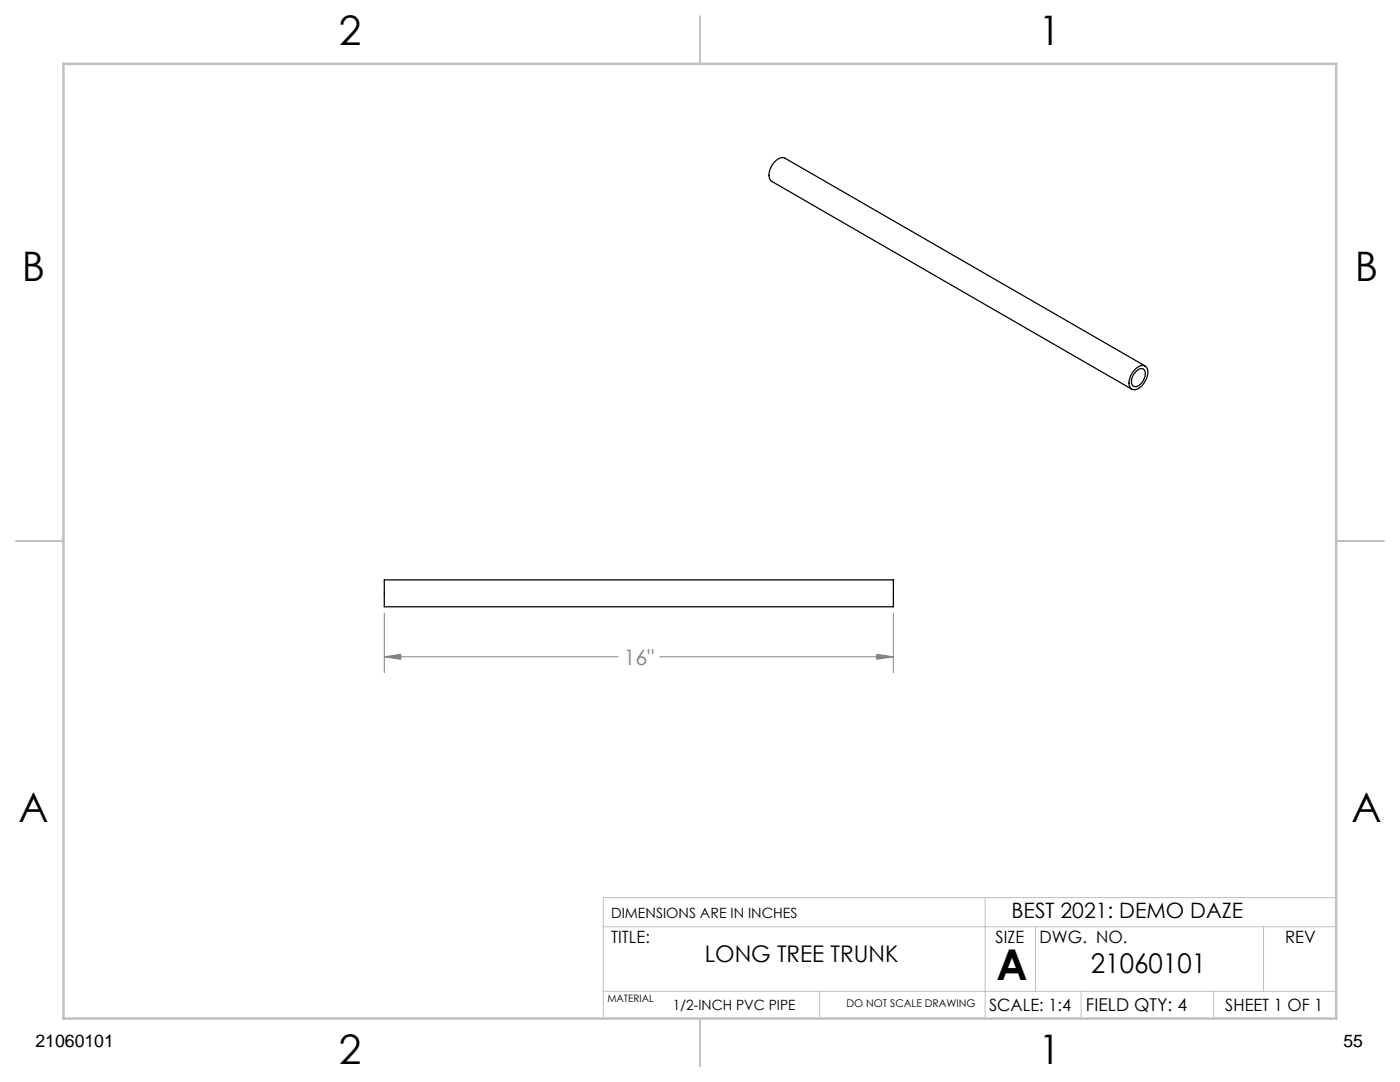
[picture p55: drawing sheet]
<svg xmlns="http://www.w3.org/2000/svg" width="279mm" height="216mm" viewBox="0 0 279 216" stroke-linecap="round" stroke-linejoin="round" font-family="sans-serif">
<defs><g id="words">
<text font-size="8.5" x="198.9" y="195.5">A</text>
<g font-size="8.1">
<text x="67.6" y="8.9">2</text>
<text x="207.3" y="8.9">1</text>
<text x="4.4" y="56.2">B</text>
<text x="270.4" y="56.2">B</text>
<text x="3.7" y="164.1">A</text>
<text x="269.7" y="164.1">A</text>
<text x="67.6" y="212.4">2</text>
<text x="207.3" y="212.4">1</text>
</g>
<text font-size="5.4" x="217.7" y="194.1">21060101</text>
<text font-size="4.6" x="140.7" y="191.9">LONG TREE TRUNK</text>
<text font-size="4.2" fill="#808080" x="124.5" y="132.6">16&quot;</text>
<text font-size="4.2" x="201.9" y="183.1">BEST 2021: DEMO DAZE</text>
<g font-size="3.5">
<text x="216.7" y="201.7">FIELD QTY: 4</text>
<text x="7.1" y="208.8">21060101</text>
<text x="268.1" y="208.8">55</text>
</g>
<g font-size="3.4">
<text x="122" y="188.1">TITLE:</text>
<text x="198.7" y="188.1">SIZE</text>
<text x="207.5" y="188.1">DWG. NO.</text>
<text x="256.5" y="188.2">REV</text>
<text x="197.4" y="201.7">SCALE: 1:4</text>
<text x="244.5" y="201.7">SHEET 1 OF 1</text>
</g>
<g font-size="2.8">
<text x="122" y="183.1">DIMENSIONS ARE IN INCHES</text>
<text x="134.3" y="201.4">1/2-INCH PVC PIPE</text>
</g>
<text font-size="2.1" x="168.9" y="201">DO NOT SCALE DRAWING</text>
<text font-size="2" x="121.2" y="200">MATERIAL</text>
</g></defs>
<path d="M76.7 131.1l3.3-.5v1zM76.7 122.3v11.9M76.7 131.1h46.6M131.7 131.1h46.6M175 130.6l3.3 .5-3.3 .5zM178.3 122.3v11.9" fill="none" stroke="#808080" stroke-width=".2"/>
<path d="M196.6 179.1v24.1M266.7 179.1h-146.3v24.1M120.4 197.8h146.3M120.4 184.9h146.3M163.6 197.8v5.4M206.7 184.9v12.9M215.8 197.8v5.4M242.2 197.8v5.4M252.2 184.9v12.9" fill="none" stroke="#c0c0c0" stroke-width=".2"/>
<path d="M139.7 3.2v9.5M3.1 107.9h9.6M266.7 107.9h9.5M139.7 203.2v9.6" fill="none" stroke="#c0c0c0" stroke-width=".25"/>
<path d="M12.7 12.7h254v190.5h-254z" fill="none" stroke="#c0c0c0" stroke-width=".5"/>
<path d="M76.7 131.1l3.3-.5v1zM175 130.6l3.3 .5-3.3 .5z" fill="#808080"/>
<path d="M226.4 73.8a1.58 1.58 0 0 1 2.3-.6 2.79 2.79 0 0 1-.5 3.4 1.92 1.92 0 0 1-2.5 .9 2.79 2.79 0 0 1 .5-3.4zM226.6 74.2a1.05 1.05 0 0 1 .9-.6 1.05 1.05 0 0 1 1 .5 2.78 2.78 0 0 1-1.9 3.1 .92 .92 0 0 1-.8-1.4l.4-1zM228.5 73l-71.8-41.4a1.96 1.96 0 0 0-2.4 1 2.99 2.99 0 0 0-.5 3.5l72 41.5M76.7 115.7h101.6v5.4h-101.6z" fill="none" stroke="#000" stroke-width=".25"/>
<use href="#words"/>
</svg>
